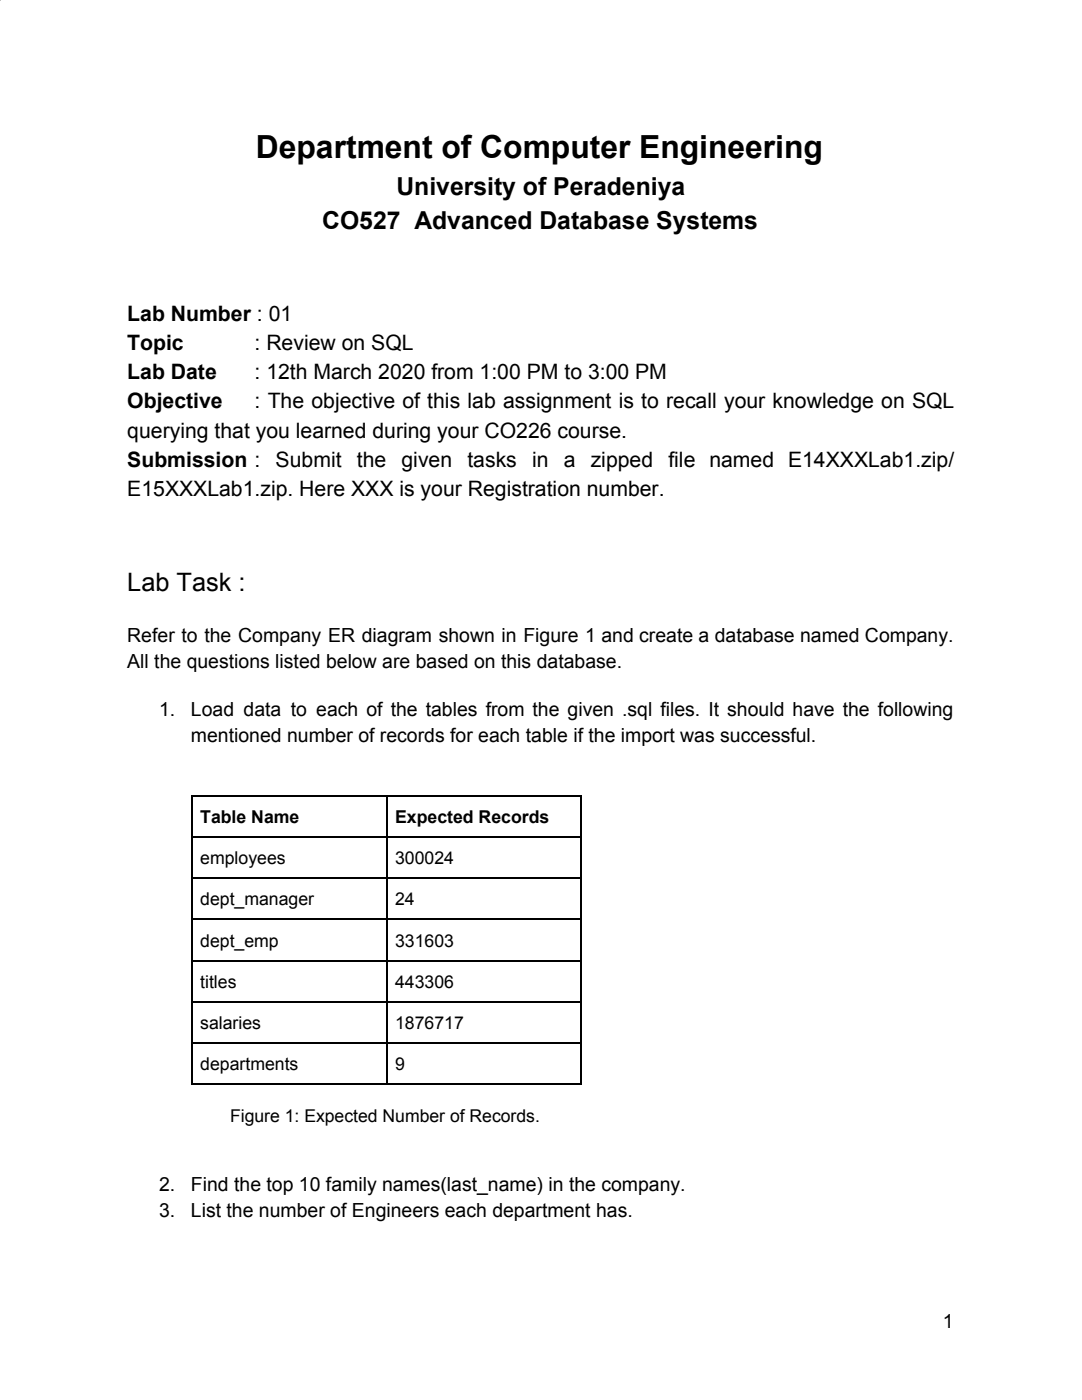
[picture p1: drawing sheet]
<svg xmlns="http://www.w3.org/2000/svg" width="216mm" height="279mm" viewBox="0 0 216 279" stroke-linecap="round" stroke-linejoin="round" font-family="sans-serif">
<defs><g id="words">
<text font-size="6.3" x="51.1" y="31.5">Department of Computer Engineering</text>
<text font-size="5.1" x="25.4" y="118">Lab Task :</text>
<g font-size="4.9">
<text x="79.1" y="38.9">University of Peradeniya</text>
<text x="64.3" y="45.8">CO527 Advanced Database Systems</text>
</g>
<g font-size="4.2">
<text x="25.4" y="64">Lab Number : 01</text>
<text x="25.4" y="69.8">Topic</text>
<text x="50.8" y="69.8">: Review on SQL</text>
<text x="25.4" y="75.7">Lab Date</text>
<text x="50.8" y="75.7">: 12th March 2020 from 1:00 PM to 3:00 PM</text>
<text x="25.4" y="81.5">Objective</text>
<text x="50.8" y="81.5">: The objective of this lab assignment is to recall your knowledge on SQL</text>
<text x="25.4" y="87.3">querying that you learned during your CO226 course.</text>
<text x="25.4" y="93.1">Submission :</text>
<text x="55" y="93.1">Submit</text>
<text x="71.2" y="93.1">the</text>
<text x="80.1" y="93.1">given</text>
<text x="93.3" y="93.1">tasks</text>
<text x="106.2" y="93.1">in</text>
<text x="112.5" y="93.1">a</text>
<text x="117.9" y="93.1">zipped</text>
<text x="133.4" y="93.1">file named E14XXXLab1.zip/</text>
<text x="25.4" y="99">E15XXXLab1.zip. Here XXX is your Registration number.</text>
</g>
<g font-size="3.9">
<text x="25.4" y="128.1">Refer to the Company ER diagram shown in Figure 1 and create a database named Company.</text>
<text x="25.4" y="133.3">All the questions listed below are based on this database.</text>
<text x="31.7" y="142.9">1.</text>
<text x="38.1" y="142.9">Load data to each of the tables from the given .sql files. It should have the following</text>
<text x="38.1" y="148.2">mentioned number of records for each table if the import was successful.</text>
<text x="31.7" y="237.6">2.</text>
<text x="38.1" y="237.6">Find the top 10 family names(last_name) in the company.</text>
<text x="31.7" y="242.9">3.</text>
<text x="38.1" y="242.9">List the number of Engineers each department has.</text>
<text x="188.1" y="265.1">1</text>
</g>
<g font-size="3.5">
<text x="40" y="164.3">Table Name</text>
<text x="78.8" y="164.3">Expected Records</text>
<text x="40" y="172.5">employees</text>
<text x="78.8" y="172.5">300024</text>
<text x="40" y="180.7">dept_manager</text>
<text x="78.8" y="180.7">24</text>
<text x="40" y="188.9">dept_emp</text>
<text x="78.8" y="188.9">331603</text>
<text x="40" y="197.1">titles</text>
<text x="78.8" y="197.1">443306</text>
<text x="40" y="205.3">salaries</text>
<text x="78.8" y="205.3">1876717</text>
<text x="40" y="213.5">departments</text>
<text x="78.8" y="213.5">9</text>
<text x="45.9" y="223.8">Figure 1: Expected Number of Records.</text>
</g>
</g></defs>
<path d="M38.1 158.9h78.1M38.2 158.7v57.7M77.1 158.7v57.7M116 158.7v57.7M38.1 175.3h78.1M38.1 167.1h78.1M38.1 199.9h78.1M38.1 191.7h78.1M38.1 183.5h78.1M38.1 208.1h78.1M38.1 216.3h78.1" fill="none" stroke="#000" stroke-width=".26"/>
<use href="#words"/>
</svg>
